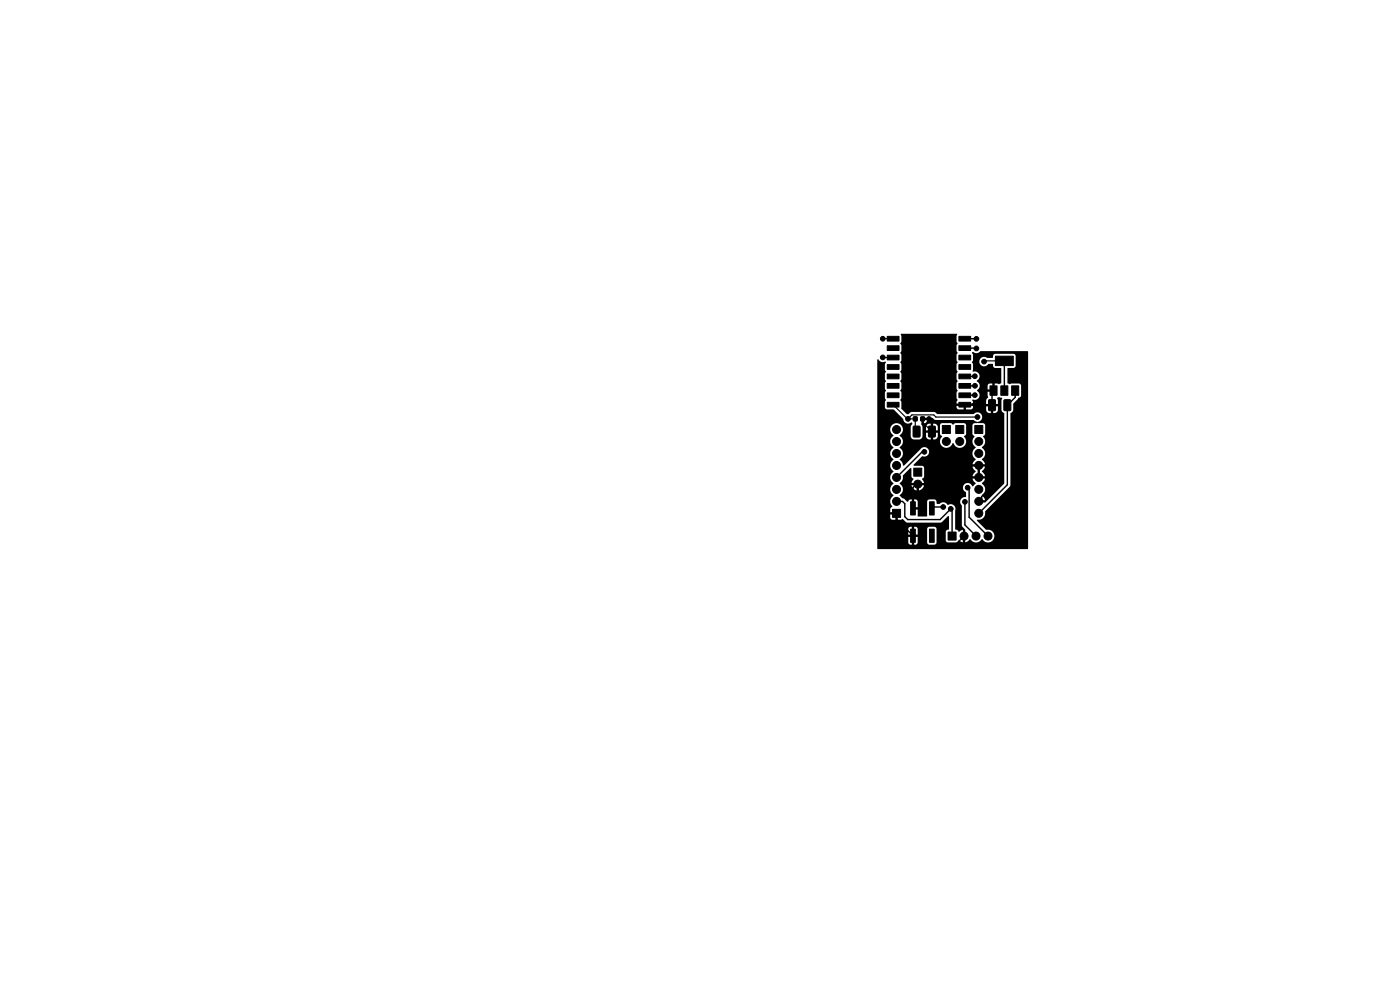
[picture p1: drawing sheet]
<svg xmlns="http://www.w3.org/2000/svg" width="297mm" height="210mm" viewBox="0 0 297 210" stroke-linecap="round" stroke-linejoin="round" font-family="sans-serif">
<g fill="#000" stroke="#000" stroke-width=".21">
<path d="M188.2 71.4h2.5v1h-2.5zM188.2 73.4h2.5v1h-2.5zM188.2 75.4h2.5v1h-2.5zM188.2 77.4h2.5v1h-2.5zM203.4 77.4h2.5v1h-2.5zM203.4 75.4h2.5v1h-2.5zM203.4 73.4h2.5v1h-2.5zM203.4 71.4h2.5v1h-2.5zM211.2 75.6h3.8v2h-3.8zM188.2 79.4h2.5v1h-2.5zM188.2 81.4h2.5v1h-2.5zM188.2 83.4h2.5v1h-2.5z"/>
<path d="M188.2 85.4h2.5v1h-2.5zM193.8 90.4h1.2l.2 .1v2l-.2 .2h-1l-.3-.1zM193.8 88.4h.8v.9h-.8zM195.3 88.4h.8v.9h-.8zM197 90.4h1.2l.2 .1v2l-.1 .2h-1.1l-.2-.1zM199.9 90.3h1.7v1.7h-1.7zM202.8 90.3h1.7v1.7h-1.7zM203.4 85.4h2.5v1h-2.5zM203.4 83.4h2.5v1h-2.5zM203.4 81.4h2.5v1h-2.5zM203.4 79.4h2.5v1h-2.5zM206.8 90.3h1.7v1.7h-1.7z"/>
<path d="M209.8 84.9l1.2-.1 .2 .1v2l-.2 .2h-1l-.3-.1zM210 81.9h1.5v2h-1.5zM212.3 81.9h1.5v2h-1.5zM213 84.9l1.2-.1 .2 .1 .1 2-.2 .2h-1.1l-.2-.1zM214.6 81.9h1.5v2h-1.5zM189.3 108.1h1.7v1.7h-1.7zM193.8 99.3h1.8v1.7h-1.8zM193.2 112.2h1v2.8h-1zM193.2 106.4h1v2.8h-1zM197.2 112.2h1v2.8h-1zM197.2 106.4h1v2.8h-1zM201.1 112.9h1.7v1.7h-1.7z"/>
<circle cx="187.3" cy="75.8" r=".5"/>
<circle cx="187.3" cy="71.9" r=".5"/>
<circle cx="192.8" cy="78.1" r=".5"/>
<circle cx="206.8" cy="79.8" r=".5"/>
<circle cx="207.1" cy="71.9" r=".5"/>
<circle cx="207.1" cy="73.9" r=".5"/>
<circle cx="208.8" cy="76.7" r=".5"/>
<circle cx="190.2" cy="91.1" r=".85"/>
<circle cx="190.2" cy="98.7" r=".85"/>
<circle cx="190.2" cy="96.2" r=".85"/>
<circle cx="190.2" cy="93.7" r=".85"/>
<circle cx="192.6" cy="88.9" r=".5"/>
<circle cx="196.1" cy="95.9" r=".5"/>
<circle cx="197.1" cy="88.9" r=".5"/>
<circle cx="200.8" cy="93.6" r=".85"/>
<circle cx="203.6" cy="93.6" r=".85"/>
<circle cx="206.8" cy="83.8" r=".5"/>
<circle cx="206.8" cy="85.8" r=".5"/>
<circle cx="206.8" cy="81.8" r=".5"/>
<circle cx="207.4" cy="88.5" r=".5"/>
<circle cx="207.6" cy="93.6" r=".85"/>
<circle cx="207.6" cy="96.2" r=".85"/>
<circle cx="207.6" cy="98.7" r=".85"/>
<circle cx="190.2" cy="101.3" r=".85"/>
<circle cx="190.2" cy="106.4" r=".85"/>
<circle cx="190.2" cy="103.8" r=".85"/>
<circle cx="194.7" cy="102.7" r=".85"/>
<circle cx="200.1" cy="107.6" r=".5"/>
<circle cx="201.7" cy="108" r=".5"/>
<circle cx="204.5" cy="113.7" r=".85"/>
<circle cx="204.7" cy="106.5" r=".5"/>
<circle cx="205.3" cy="103.5" r=".5"/>
<circle cx="207.1" cy="113.7" r=".85"/>
<circle cx="207.6" cy="106.3" r=".85"/>
<circle cx="207.6" cy="103.8" r=".85"/>
<circle cx="207.6" cy="101.3" r=".85"/>
<circle cx="207.6" cy="108.9" r=".85"/>
<circle cx="209.6" cy="113.7" r=".85"/>
</g>
<g fill="none" stroke="#000" stroke-width=".3">
<path d="M193 78h-.1l7.9 7.9h3.9M204.7 73.9h2.4M204.7 71.9h2.4M206.7 79.8l.1-.1-.1 .2h-2M213.1 76.6v6.3M196.1 95.8h-.5l-5.4 5.5M197.7 91.5v1.6l5.6 5.6h4.3M204.7 85.9l.1 .1M204.7 83.9h2.1M206.7 81.8l.1 .2v-.2l-2.1 .1M206.8 85.9h.1M206.8 85.8l-2.1 .1"/>
<path d="M206.8 85.8l.2 .2h3.5l-.2-.1M206.8 85.8v.1M210.8 82.9l-.3 .3v19.9l-2.3 2.2v.5l-.6 .5M215.4 82.9v1.4l-1.7 1.7v16.8l-6.1 6.1M190.2 108.9v1.3l3.5 3.4v2l.2 .2h8.5l2.1-2.1M190.2 106.4h1.3l.5 .4v2.8l.6 .6h6.8l2.3-2.2 .3 .2v5.5M194.7 102.4l-1 1v4.4M200.1 107.5h-2.1l-.3 .3M204.7 106.4v5l2.4 2.3M205.3 103.5l.3 .3v5.9l4 4"/>
</g>
<path d="M187.3 71.9h2.2M187.3 71.9h.1M189.5 75.9h-2.4M213.1 76.6h-4.2l-.1 .1M189.5 85.9l3 3h1.7v2.4l.2 .2M197.1 88.9h-1.4v.7l2 1.9M207.4 88.5h-8.9l-.4-.5h-4.6l-.9 .9" fill="none" stroke="#000" stroke-width=".25"/>
<path d="M191.1 70.8h11.9l-.1 1.6 .3 .5-.3 .3v1.2l.3 .5-.3 .3v1.2l.3 .5-.3 .3v1.2l.3 .5-.3 .3v1.2l.3 .5-.3 .3v1.2l.3 .5-.3 .3v1.2l.3 .5-.3 .7h3.5l-.2-.7 .2-.1a1.06 1.06 0 0 0 1.3-.6 1.06 1.06 0 0 0-.4-1.4l.2-.2h3v-1.2l-.8 .1-.2 1.1h-2a1.09 1.09 0 0 0-.3-1.8 1.09 1.09 0 0 0 .5-1.4 1.09 1.09 0 0 0-1.3-.6v-1.5l-.2-.5 .2-.4v-1.2l-.2-.4 .1-.1a1.43 1.43 0 0 0 1.8-.2h9.9l.1 .1v41.8l-31.9 .1-.1-2.6h6.6v1.3l.4 .3h.3v-1.6h.5v1.6h.5l.3-.4h2l.1 .3 .3 .1h1.2l.4-.3v-3.1l-.5-.4h-1.1l-.4 .3v3.1h-2v-1.2h-8.6v-.5h7.3v-1.7h.5v1.7h.8v-1.3l-.5-.4h-1.1l-.3 .2-.1 .3v1.2h-6.6v-7h2.7l.4 .8a.25 .25 0 0 1 .1 .3 .25 .25 0 0 1-.3 .2l-.1 1h.9v.4h-.9l.1 1 1 .1v-.9h.4v.9l1.1-.1 1 .8h7l1.7-1.4 .1 2.7-.5 .3-.2 .3v1.8l.2 .3 .3 .2h1.8l.5-.5 .9 .4v-.8h.5v.8l1-.6a1.5 1.5 0 0 0 2.5 0 1.4 1.4 0 0 0 1.9 .6 1.4 1.4 0 0 0 .7-1.8 1.4 1.4 0 0 0-1.7-.8l-1.9-1.9v-.2a1.5 1.5 0 0 0 1.7-1.8l5.3-5.5 .1-15.3 .5-.7 .1-1.4 1-1.2 .5-.2 .1-.3v-2.1l-.1-.3-.3-.1h-1.6l-.4 .1-.5-.3v-3.1l1.4-.1 .3-.2v-2.5l-.4-.2h-3.9a.55 .55 0 0 0-.4 .7l-.2 .1h-1.1a1.03 1.03 0 0 0-1.5 .3 1.03 1.03 0 0 0 .4 1.4 1.03 1.03 0 0 0 1.4-.4h.8l.2 .1a.55 .55 0 0 0 .4 .8h1.3v3.1l-.5 .3-.9-.1-.1 1.7h-1.4l.1 1.1-.4 .7v.8h2.5l-.2-1.3 .4-.2 .7 .2-.1 .6v2l.6 .7v14.8l-4.1 4.1h-.9v-.5h.9l-.7-1.1a1.45 1.45 0 0 0 0-2.5l.5-.6 .2-.4h-.9v-.5h.9l-.7-1 .5-.6 .2-.4h-.9v-.5h.9l-.7-1.1a1.5 1.5 0 0 0 0-2.5 1.52 1.52 0 0 0 .3-2.4l.4-.4-.1-2.1-.3-.2-1.2-.1-.8 .1-.3 .4v1.9l.4 .5a1.54 1.54 0 0 0 .3 2.3 1.5 1.5 0 0 0 0 2.6l-.5 .6-.2 .4h.9v.5h-.9l.7 1-.5 .6-.2 .4h.9v.5h-.9l.7 1.1-.7 .6a1.05 1.05 0 0 0-1.8-.4 1.05 1.05 0 0 0 .4 1.7v.9a1.1 1.1 0 0 0-1.1 .6 1.1 1.1 0 0 0 .2 1.3l.1 4.2 .7 .9v.9h-.5v-.9l-.9 .4-.3-.4-.4-.1-.1-4a1.07 1.07 0 0 0-.3-1.2 1.07 1.07 0 0 0-1.3 0 1.08 1.08 0 0 0-1.7-.2l-.6-.1v-.5l-.3-.3h-1.5l-.2 .4v3.1l-1.9 .1-.1-.2v-1.3h-1.1l-.2-.2v-2h.5v1.7h.8v-1.2l-.2-.3-.3-.2-1.1 .1-.6 .5-.7-.7-.5-.2-.4-.6a1.45 1.45 0 0 0 0-2.5 1.7 1.7 0 0 0 .7-1.7l1.6-1.5 .3 2.1a.25 .25 0 0 1 .3 .1 .25 .25 0 0 1-.1 .3l-.3 .6h.9v.6h-.9l.4 .7 .6 .3v-.9h.6v.9l.7-.4 .3-.6h-.9v-.6h.9l-.4-.7 .4-.6v-2l-.3-.3h-1.7l-.2-.1 1.8-1.9a1.05 1.05 0 0 0 1.4-.4 1.05 1.05 0 0 0-.4-1.4 1.05 1.05 0 0 0-1.5 .4l-3.3 3.4-.3-.1a1.42 1.42 0 0 0-.6-1.2v-.1a1.45 1.45 0 0 0 0-2.5 1.69 1.69 0 0 0 .7-1.3h7.8v.3a1.4 1.4 0 0 0 1.3 1.1 1.4 1.4 0 0 0 1.4-1h.2a1.39 1.39 0 0 0 2.1 .8 1.39 1.39 0 0 0 .1-2.3l.5-.4v-1.9l-.2-.3-.3-.1h-1.9l-.4 .3-.5-.3h-1.8l-.3 .1-.2 .3v1.9l.5 .4-.5 1.1h-7.8l-.2-.6-.5-.7a1.38 1.38 0 0 0 .2-2.1 1.38 1.38 0 0 0-2.1 .2 1.38 1.38 0 0 0 .5 2 1.5 1.5 0 0 0 0 2.5 1.5 1.5 0 0 0 0 2.6 1.5 1.5 0 0 0 0 2.5 1.5 1.5 0 0 0 0 2.6 1.5 1.5 0 0 0 0 2.5l-.5 .6-.2 .7h-2.7v-30l.2-.2a1.3 1.3 0 0 0 1.6 .5l-.2 .6v1.1l.3 .5-.3 .3v1.2l.3 .5-.3 .3v1.2l.3 .5-.3 .3v1.2l.3 .5-.3 .3v1.3l.4 .3 1.5 .1 2 1.9a1.1 1.1 0 0 0 .7 1 1.1 1.1 0 0 0 1.1-.2l.1 .3-.3 .6v2l.3 .6 .4 .1h1.4l.4-.6v-.8h.7v.7a.79 .79 0 0 0 1 .7v-1.4h.6v1.4h.5l.3-.3 .2-1.1h-3.3v-.5h1.7v-1.4h.6v1.4h1v-.7a.79 .79 0 0 0-1-.7l-1.3 .1-.2 .5-.1 .8h-.7v-.8l-.3-.5 .1-.9h.5v.7a.71 .71 0 0 0 .7-.7h-1.2v-.4l2.3-.1 .7 .5h8.1a1.03 1.03 0 0 0 1.5 0 1.03 1.03 0 0 0-.1-1.5 1.03 1.03 0 0 0-1.5 .2h-7.6l-.7-.4h-4.7l-1 .5-1.3-1.2v-.6h11.7l.1 .5 .4 .3h1v-.8h.5v.8l1.3-.1 .2-.6h2.8v.7a.79 .79 0 0 0 1 .7v-1.4h.5v1.4h.6l.2-.3 .2-1.1-20.5-.1v-.9l-.2-.4 .2-.4v-1.2l-.2-.4 .2-.4v-1.2l-.2-.4 .2-.4v-1.2l-.2-.4 .2-.4v-1.2l-.2-.4 .2-.4v-1.2l-.2-.4 .2-.4v-1.2l-.2-.4 .2-.4zM207.4 99.2h.5v1.6h-.5z" fill="#000"/>
</svg>
